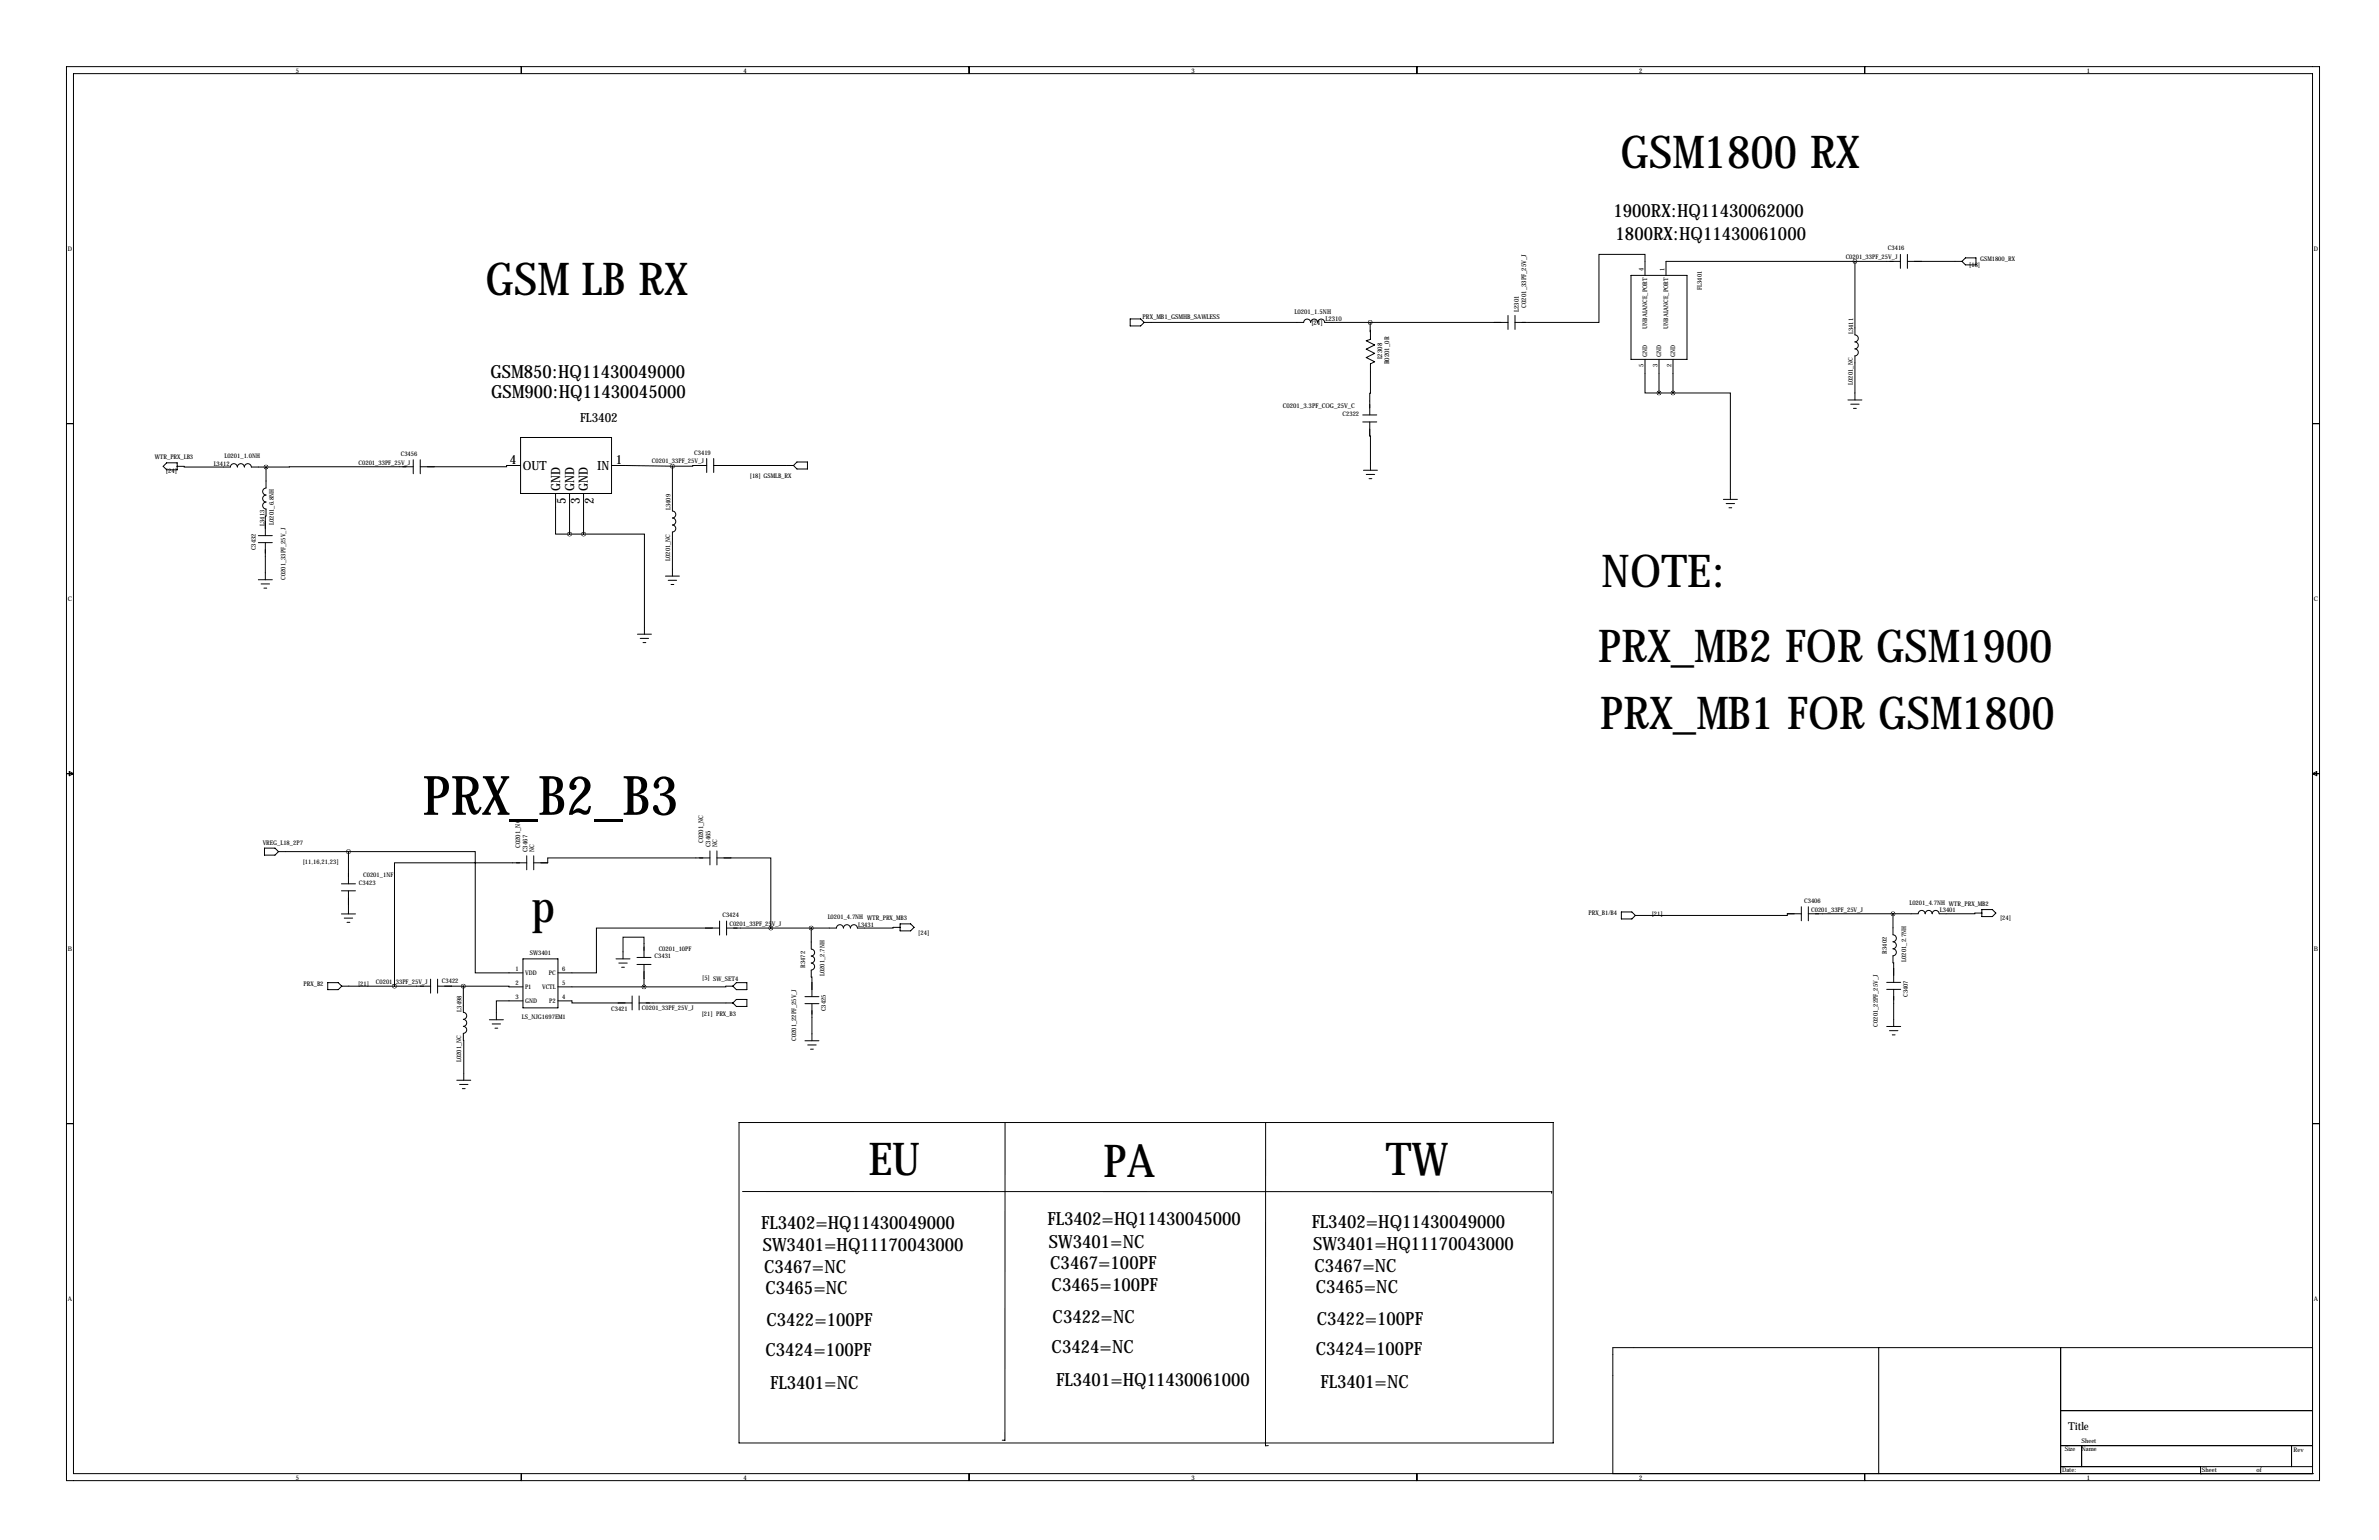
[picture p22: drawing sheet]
<svg xmlns="http://www.w3.org/2000/svg" width="864mm" height="559mm" viewBox="0 0 864 559" stroke-linecap="round" stroke-linejoin="round" font-family="sans-serif">
<defs><g id="words">
<text font-size="19.7" x="153.4" y="295.7">PRX_B2_B3</text>
<g font-size="16.5">
<text x="588.3" y="60.8">GSM1800 RX</text>
<text x="176.2" y="106.9">GSM LB RX</text>
<text x="581.4" y="213.1">NOTE:</text>
<text x="580.1" y="240">PRX_MB2 FOR GSM1900</text>
<text x="580.9" y="264.4">PRX_MB1 FOR GSM1800</text>
<text x="192.9" y="334.5">p</text>
<text x="315.2" y="426.5">EU</text>
<text x="400.6" y="427.2">PA</text>
<text x="503.1" y="426.2">TW</text>
</g>
<g font-size="6.6">
<text x="585.7" y="78.6">1900RX:HQ11430062000</text>
<text x="586.5" y="87">1800RX:HQ11430061000</text>
<text x="178.1" y="137.2">GSM850:HQ11430049000</text>
<text x="178.3" y="144.5">GSM900:HQ11430045000</text>
<text x="276.4" y="445.8">FL3402=HQ11430049000</text>
<text x="380.2" y="444.6">FL3402=HQ11430045000</text>
<text x="476.1" y="445.4">FL3402=HQ11430049000</text>
<text x="276.9" y="453.9">SW3401=HQ11170043000</text>
<text x="380.7" y="452.7">SW3401=NC</text>
<text x="476.7" y="453.5">SW3401=HQ11170043000</text>
<text x="277.4" y="461.8">C3467=NC</text>
<text x="381.3" y="460.6">C3467=100PF</text>
<text x="477.2" y="461.4">C3467=NC</text>
<text x="277.9" y="469.6">C3465=NC</text>
<text x="381.8" y="468.5">C3465=100PF</text>
<text x="477.7" y="469.3">C3465=NC</text>
<text x="382.1" y="479.9">C3422=NC</text>
<text x="278.2" y="481.1">C3422=100PF</text>
<text x="478" y="480.7">C3422=100PF</text>
<text x="277.9" y="491.9">C3424=100PF</text>
<text x="381.8" y="490.8">C3424=NC</text>
<text x="477.7" y="491.6">C3424=100PF</text>
<text x="383.4" y="502.9">FL3401=HQ11430061000</text>
<text x="479.3" y="503.7">FL3401=NC</text>
<text x="279.6" y="504.1">FL3401=NC</text>
</g>
<g font-size="4.6">
<text x="210.6" y="153.2">FL3402</text>
<text x="185.1" y="168.4">4</text>
<text x="189.7" y="170.5">OUT</text>
<text x="216.8" y="170.5">IN</text>
<text x="223.5" y="168.4">1</text>
<text x="203.3" y="178.3" transform="rotate(-90 203.3 178.3)">GND</text>
<text x="208.4" y="178.3" transform="rotate(-90 208.4 178.3)">GND</text>
<text x="213.4" y="178.3" transform="rotate(-90 213.4 178.3)">GND</text>
<text x="205.4" y="183" transform="rotate(-90 205.4 183)">5</text>
<text x="210.5" y="183" transform="rotate(-90 210.5 183)">3</text>
<text x="215.6" y="183" transform="rotate(-90 215.6 183)">2</text>
</g>
<text font-size="4" x="750.8" y="519">Title</text>
<g font-size="2.4">
<text x="469.9" y="113.8">L0201_1.5NH</text>
<text x="551.4" y="113.2" transform="rotate(-90 551.4 113.2)">L2301</text>
<text x="554" y="111.7" transform="rotate(-90 554 111.7)">C0201_33PF_25V_J</text>
<text x="414.8" y="115.7">PRX_MB1_GSMHB_SAWLESS</text>
<text x="476" y="117.9">[24]</text>
<text x="481.1" y="116.5">L2310</text>
<text x="501.7" y="130.4" transform="rotate(-90 501.7 130.4)">L2308</text>
<text x="504.2" y="132.2" transform="rotate(-90 504.2 132.2)">R0201_0R</text>
<text x="465.7" y="148.2">C0201_3.3PF_COG_25V_C</text>
<text x="255.3" y="306" transform="rotate(-90 255.3 306)">C0201_NC</text>
<text x="188.8" y="307.7" transform="rotate(-90 188.8 307.7)">C0201_NC</text>
<text x="191.5" y="309.3" transform="rotate(-90 191.5 309.3)">C3467</text>
<text x="193.9" y="309.3" transform="rotate(-90 193.9 309.3)">NC</text>
<text x="258" y="307.5" transform="rotate(-90 258 307.5)">C3465</text>
<text x="260.4" y="307.5" transform="rotate(-90 260.4 307.5)">NC</text>
</g>
<g font-size="2.3">
<text x="107.4" y="26.4">5</text>
<text x="269.9" y="26.4">4</text>
<text x="432.5" y="26.4">3</text>
<text x="595" y="26.4">2</text>
<text x="757.6" y="26.4">1</text>
<text x="24.6" y="91.1">D</text>
<text x="670" y="94.1">C0201_33PF_25V_J</text>
<text x="685.3" y="90.9">C3416</text>
<text x="718.8" y="94.8">GSM1800_RX</text>
<text x="839.9" y="91.1">D</text>
<text x="596.6" y="98.4" transform="rotate(-90 596.6 98.4)">4</text>
<text x="604.3" y="98.4" transform="rotate(-90 604.3 98.4)">1</text>
<text x="714.9" y="97">[18]</text>
<text x="617.8" y="105.1" transform="rotate(-90 617.8 105.1)">FL3401</text>
<text x="598" y="119.3" transform="rotate(-90 598 119.3)">UNBALANCE_PORT</text>
<text x="605.6" y="119.3" transform="rotate(-90 605.6 119.3)">UNBALANCE_PORT</text>
<text x="672.7" y="121.2" transform="rotate(-90 672.7 121.2)">L3411</text>
<text x="598" y="129.6" transform="rotate(-90 598 129.6)">GND</text>
<text x="603" y="129.6" transform="rotate(-90 603 129.6)">GND</text>
<text x="608.1" y="129.6" transform="rotate(-90 608.1 129.6)">GND</text>
<text x="596.6" y="133.1" transform="rotate(-90 596.6 133.1)">5</text>
<text x="601.7" y="133.1" transform="rotate(-90 601.7 133.1)">3</text>
<text x="606.8" y="133.1" transform="rotate(-90 606.8 133.1)">2</text>
<text x="672.6" y="139.6" transform="rotate(-90 672.6 139.6)">L0201_NC</text>
<text x="487.4" y="150.8">C2322</text>
<text x="56.2" y="166.4">WTR_PRX_LB3</text>
<text x="81.5" y="166.3">L0201_1.0NH</text>
<text x="145.5" y="165.4">C3456</text>
<text x="252" y="164.9">C3419</text>
<text x="60.2" y="171.6">[24]</text>
<text x="77.6" y="169">L3412</text>
<text x="130.1" y="168.6">C0201_33PF_25V_J</text>
<text x="236.7" y="168.1">C0201_33PF_25V_J</text>
<text x="272.2" y="173.3">[18] GSMLB_RX</text>
<text x="243.4" y="185.1" transform="rotate(-90 243.4 185.1)">L3409</text>
<text x="96.1" y="190.8" transform="rotate(-90 96.1 190.8)">L3413</text>
<text x="99.5" y="190.4" transform="rotate(-90 99.5 190.4)">L0201_6.8NH</text>
<text x="92.8" y="199.7" transform="rotate(-90 92.8 199.7)">C3432</text>
<text x="243.3" y="203.5" transform="rotate(-90 243.3 203.5)">L0201_NC</text>
<text x="103.7" y="210.4" transform="rotate(-90 103.7 210.4)">C0201_33PF_25V_J</text>
<text x="24.6" y="218.1">C</text>
<text x="839.9" y="218.1">C</text>
<text x="95.4" y="306.5">VREG_L18_2P7</text>
<text x="109.9" y="313.7">[11,16,21,23]</text>
<text x="130.3" y="321">C3423</text>
<text x="131.8" y="318.2">C0201_1NF</text>
<text x="654.9" y="327.6">C3406</text>
<text x="693.2" y="328.4">L0201_4.7NH WTR_PRX_MB2</text>
<text x="262.2" y="332.8">C3424</text>
<text x="264.8" y="336">C0201_33PF_25V_J</text>
<text x="300.5" y="333.5">L0201_4.7NH WTR_PRX_MB3</text>
<text x="576.6" y="332.2">PRX_B1/B4</text>
<text x="599.6" y="332.3">[21]</text>
<text x="657.5" y="330.8">C0201_33PF_25V_J</text>
<text x="704.2" y="331.1">L3401</text>
<text x="726" y="333.9">[24]</text>
<text x="311.5" y="336.2">L3431</text>
<text x="333.3" y="339.1">[24]</text>
<text x="24.6" y="345.1">B</text>
<text x="192.3" y="346.4">SW3401</text>
<text x="237.6" y="347.7">C3431</text>
<text x="239.1" y="345">C0201_10PF</text>
<text x="685" y="346" transform="rotate(-90 685 346)">R3402</text>
<text x="839.9" y="345.1">B</text>
<text x="187.1" y="352.5">1</text>
<text x="190.6" y="353.8">VDD</text>
<text x="199.3" y="353.8">PC</text>
<text x="204.1" y="352.5">6</text>
<text x="292.3" y="351.2" transform="rotate(-90 292.3 351.2)">R3472</text>
<text x="692" y="349" transform="rotate(-90 692 349)">L0201_2.7NH</text>
<text x="110.2" y="357.8">PRX_B2</text>
<text x="130" y="357.9">[21]</text>
<text x="136.4" y="357.1">C0201_33PF_25V_J</text>
<text x="160.4" y="356.7">C3422</text>
<text x="187.1" y="357.6">2</text>
<text x="190.6" y="358.9">P1</text>
<text x="196.8" y="358.9">VCTL</text>
<text x="204.1" y="357.6">5</text>
<text x="254.9" y="355.6">[5] SW_SET4</text>
<text x="299.3" y="354.1" transform="rotate(-90 299.3 354.1)">L0201_2.7NH</text>
<text x="187.1" y="362.7">3</text>
<text x="190.6" y="364">GND</text>
<text x="199.4" y="364">P2</text>
<text x="204.1" y="362.7">4</text>
<text x="692.5" y="361.8" transform="rotate(-90 692.5 361.8)">C3407</text>
<text x="167.5" y="367" transform="rotate(-90 167.5 367)">L3498</text>
<text x="189.5" y="369.9">LS_NJG1697EM1</text>
<text x="221.8" y="366.7">C3421</text>
<text x="233" y="366.3">C0201_33PF_25V_J</text>
<text x="254.7" y="368.6">[21] PRX_B3</text>
<text x="299.8" y="366.9" transform="rotate(-90 299.8 366.9)">C3425</text>
<text x="289" y="377.7" transform="rotate(-90 289 377.7)">C0201_22PF_25V_J</text>
<text x="681.7" y="372.5" transform="rotate(-90 681.7 372.5)">C0201_22PF_25V_J</text>
<text x="167.4" y="385.4" transform="rotate(-90 167.4 385.4)">L0201_NC</text>
<text x="24.6" y="472.1">A</text>
<text x="839.9" y="472.1">A</text>
<text x="749.6" y="526.6">Size</text>
<text x="755.6" y="523.4">Sheet</text>
<text x="755.6" y="526.3">Name</text>
<text x="832.6" y="526.8">Rev</text>
<text x="748.5" y="534">Date:</text>
<text x="799.3" y="534">Sheet</text>
<text x="819.1" y="534">of</text>
<text x="107.4" y="536.9">5</text>
<text x="269.9" y="536.9">4</text>
<text x="432.5" y="536.9">3</text>
<text x="595" y="536.9">2</text>
<text x="757.6" y="536.9">1</text>
</g>
</g></defs>
<g fill="none" stroke="#000" stroke-width=".36">
<path d="M24.1 24.2h817.9v513.1h-817.9zM26.7 26.7h812.8v508h-812.8zM189.2 24.2v2.5M351.8 24.2v2.5M514.3 24.2v2.5M676.9 24.2v2.5M592.1 99.9h20.3v30.5h-20.3zM597.2 99.9v-7.6h-16.8v24.7h-30.4M673.4 94.8v26.7a1.27 1.27 0 0 1 1.2 1.3 1.27 1.27 0 0 1-1.2 1.3 1.27 1.27 0 0 1 1.2 1.2 1.27 1.27 0 0 1-1.2 1.3 1.27 1.27 0 0 1 1.2 1.3 1.27 1.27 0 0 1-1.2 1.2v16M689.9 94.8h-85.1v5.1M689.9 92.3v5.1M692.4 94.8h19.8"/>
<path d="M692.4 92.3v5.1M713.5 93.6h3.8v2.5h-3.8l-1.3-1.3zM410.3 115.7h3.8l1.2 1.3-1.2 1.3h-3.8zM415.3 117h58a1.27 1.27 0 0 1 1.2-1.2 1.27 1.27 0 0 1 1.3 1.2 1.27 1.27 0 0 1 1.3-1.2 1.27 1.27 0 0 1 1.2 1.2 1.27 1.27 0 0 1 1.3-1.2 1.27 1.27 0 0 1 1.3 1.2h66.5M497.4 117l.1 6.1-1.5 .5 3 1.6-3 1.5 3 1.5-3 1.5 3 1.6-1.5 .7-.3 18.6M547.4 114.5v5M550 114.5v5M597.2 130.4v12.2h5M602.2 130.4v12.2M607.3 130.4v12.2M24.1 153.7h2.6M189 158.8h33v20.3h-33z"/>
<path d="M494.7 150.6h5.1M494.7 153.1h5.1M497.2 153.1l.3 17.5M602.2 142.6h5.1M607.3 142.6h20.8v38.6M670.8 145.1h5.1M671.8 146.7h3.1M672.8 148.2h1.1M839.5 153.7h2.5M59.2 169.2l1.3-1.3h3.8v2.6h-3.8zM64.3 169.2h2.6v.3h16.7a1.27 1.27 0 0 1 1.3-1.3 1.27 1.27 0 0 1 1.3 1.3 1.27 1.27 0 0 1 1.2-1.3 1.27 1.27 0 0 1 1.3 1.3 1.27 1.27 0 0 1 1.3-1.3 1.27 1.27 0 0 1 1.2 1.3h5.4M96.6 169.5v7.6a1.27 1.27 0 0 0-1.2 1.3 1.27 1.27 0 0 0 1.2 1.2 1.27 1.27 0 0 0-1.2 1.3 1.27 1.27 0 0 0 1.2 1.3 1.27 1.27 0 0 0-1.2 1.2 1.27 1.27 0 0 0 1.2 1.3l-.3 9.7"/>
<path d="M150 169.4l-53.4 .1M150 166.8v5.1M152.6 166.8v5.1M189 168.9h-5.1v.5h-31.3M201.7 179.1v14.7h5.1M206.8 179.1v14.7M211.8 179.1v14.7M222 168.9l22.1 .3M244.1 169.2v16.2a1.27 1.27 0 0 1 1.2 1.3 1.27 1.27 0 0 1-1.2 1.3 1.27 1.27 0 0 1 1.2 1.2 1.27 1.27 0 0 1-1.2 1.3 1.27 1.27 0 0 1 1.2 1.3 1.27 1.27 0 0 1-1.2 1.2v16M256.5 168.9l-12.4 .3M256.5 166.4v5M259.1 168.9h28.9"/>
<path d="M259.1 166.4v5M289.3 167.6h3.8v2.6h-3.8l-1.3-1.3zM494.9 170.6h5.1M496 172.2h3M497 173.7h1M93.8 196.9h5.1M93.8 194.4h5.1M96.3 196.9v13.5M206.8 193.8h5M211.8 193.8h22.1v36.3M625.6 181.2h5.1M626.6 182.7h3.1"/>
<path d="M627.6 184.3h1M93.8 210.4h5.1M94.8 211.9h3M95.8 213.4h1M241.6 209h5M242.6 210.6h3M243.6 212.1h1M231.4 230.1h5.1M232.4 231.6h3.1M233.4 233.2h1M25.1 280l1.6 .7-1.6 .8zM24.1 280.7h2.6"/>
<path d="M839.5 280.7h2.5M839.5 280.7l1.5-.7v1.5zM96 307.7h3.8l1.3 1.3-1.3 1.3h-3.8zM101.1 309h25.4M126.5 309h46v44h17.3M126.5 309v11.7M191.2 313.1h-48v44.7M191.2 310.5v5.1M193.8 310.5v5.1M257.7 311.3h-58.9v1.8h-5M257.7 308.8v5M260.2 311.3h19.6v25.5"/>
<path d="M260.2 308.8v5M124 320.7h5M124 323.2h5M124 331.6h5M125 333.1h3M126 334.7h1M126.5 323.2v8.4M261.2 336.8h-44.7v16.2h-14M261.2 334.2v5.1M263.8 334.2v5.1M294.5 336.8v7.6a1.27 1.27 0 0 1 1.2 1.2 1.27 1.27 0 0 1-1.2 1.3 1.27 1.27 0 0 1 1.2 1.3 1.27 1.27 0 0 1-1.2 1.3 1.27 1.27 0 0 1 1.2 1.2 1.27 1.27 0 0 1-1.2 1.3v2.5h.2v7.1M326.7 336.5h-2.5v.3h-12.9a1.27 1.27 0 0 0-1.3-1.3 1.27 1.27 0 0 0-1.3 1.2 1.27 1.27 0 0 0-1.3-1.2 1.27 1.27 0 0 0-1.2 1.2 1.27 1.27 0 0 0-1.3-1.2 1.27 1.27 0 0 0-1.3 1.2l-39.8 .1"/>
<path d="M326.7 335.2h3.9l1.2 1.3-1.2 1.3h-3.9zM588.6 330.9h3.8l1.2 1.3-1.2 1.3h-3.8zM653.9 331.6h-5.1v.6h-55.2M653.9 329v5.1M656.4 331.6h39.9M656.4 329v5.1M687.2 331.6v7.6a1.27 1.27 0 0 1 1.2 1.3 1.27 1.27 0 0 1-1.2 1.2 1.27 1.27 0 0 1 1.2 1.3 1.27 1.27 0 0 1-1.2 1.3 1.27 1.27 0 0 1 1.2 1.2 1.27 1.27 0 0 1-1.2 1.3v2.6h.2v7.1M696.3 331.6a1.27 1.27 0 0 1 1.3-1.2 1.27 1.27 0 0 1 1.3 1.2M698.9 331.6a1.27 1.27 0 0 1 1.2-1.2 1.27 1.27 0 0 1 1.3 1.2M719.4 331.3h-2.5v.3h-13a1.27 1.27 0 0 0-1.2-1.2 1.27 1.27 0 0 0-1.3 1.2M719.4 330h3.8l1.3 1.3-1.3 1.3h-3.8zM119 356.6h3.8l1.3 1.2-1.3 1.3h-3.8z"/>
<path d="M124.1 357.8h32.2M156.3 355.3v5.1M158.9 357.8h9.3M158.9 355.3v5.1M168.2 357.8v9.5M168.2 357.8h16.6v.3h5M189.8 347.9h12.7v17.8h-12.7zM202.5 358.1h31.3M223.6 347.9h5.1M224.6 349.5h3.1M225.7 351h1M231.2 347.4h5.1"/>
<path d="M231.2 350h5.1M233.8 347.4v-7.3h-7.6v7.8M233.8 350v8.1M266 357.8h-2.5v.3h-29.7M266 357.8l1.3-1.2h3.8v2.5h-3.8zM684.9 359h5.1M684.9 356.5h5.1M687.4 359v13.5M168.2 372.4a1.27 1.27 0 0 1 1.2 1.3 1.27 1.27 0 0 1-1.2 1.3l.2 17M168.2 369.9a1.27 1.27 0 0 1 1.2 1.3 1.27 1.27 0 0 1-1.2 1.2M168.2 367.3a1.27 1.27 0 0 1 1.2 1.3 1.27 1.27 0 0 1-1.2 1.3M177.6 370h5.1"/>
<path d="M178.7 371.6h3M179.7 373.1h1M189.8 363.2h-9.6v6.8M202.5 363.2h5.1v.7h21.9M229.5 361.4v5.1M232 363.9h34M232 361.4v5.1M267.3 362.7h3.8v2.5h-3.8l-1.3-1.3zM292.2 364.2h5.1M292.2 361.6h5.1M292.2 377.6h5.1M293.2 379.2h3.1"/>
<path d="M294.7 364.2v13.4M684.9 372.5h5.1M685.9 374h3M686.9 375.5h1M165.8 392h5.1M166.8 393.5h3.1M167.8 395h1.1M294.2 380.7h1M24.1 407.7h2.6M268.3 407.3h295.5v116.3h-295.5zM364.8 407.3v115.3h-1M459.4 407.3v117.3h1"/>
<path d="M839.5 407.7h2.5M269.5 432.4h293.8v.6M682 489v45.7M748 489v45.7M839.5 489h-254v45.7M748 511.9h91.5M189.2 534.7v2.6M351.8 534.7v2.6M514.3 534.7v2.6M676.9 534.7v2.6M748 524.6h91.5M748 532.2h91.5"/>
<path d="M755.6 524.6v7.6M798.8 534.7h.1M798.8 532.2v2.5M831.8 524.6v7.6M839.5 534.7h.1"/>
</g>
<path d="M244 169.2a.05 .05 0 0 0 .1 0 .05 .05 0 0 0-.1 0zM206.7 193.8a.06 .06 0 0 0 .1 0 .06 .06 0 0 0-.1 0zM211.8 193.8a.05 .05 0 0 0 .1 0 .05 .05 0 0 0-.1 0zM294.4 336.8a.06 .06 0 0 0 .1 0 .06 .06 0 0 0-.1 0zM126.4 309a.05 .05 0 0 0 .1 0 .05 .05 0 0 0-.1 0zM233.7 358.1a.05 .05 0 0 0 .1 0 .05 .05 0 0 0-.1 0zM687.1 331.6a.05 .05 0 0 0 .1 0 .05 .05 0 0 0-.1 0zM96.5 169.5a.05 .05 0 0 0 .1 0 .05 .05 0 0 0-.1 0zM143.2 357.8a.06 .06 0 0 0 .1 0 .06 .06 0 0 0-.1 0zM279.8 336.8a.05 .05 0 0 0 .1 0 .05 .05 0 0 0-.1 0zM673.3 94.8a.05 .05 0 0 0 .1 0 .05 .05 0 0 0-.1 0zM602.2 142.6a.06 .06 0 0 0 .1 0 .06 .06 0 0 0-.1 0zM607.3 142.6a.05 .05 0 0 0 .1 0 .05 .05 0 0 0-.1 0zM497.3 117a.05 .05 0 0 0 .1 0 .05 .05 0 0 0-.1 0zM168.1 357.8a.1 .1 0 0 0 .2 0 .1 .1 0 0 0-.2 0z" fill="#000" stroke="#000" stroke-width="1.5"/>
<use href="#words"/>
</svg>
